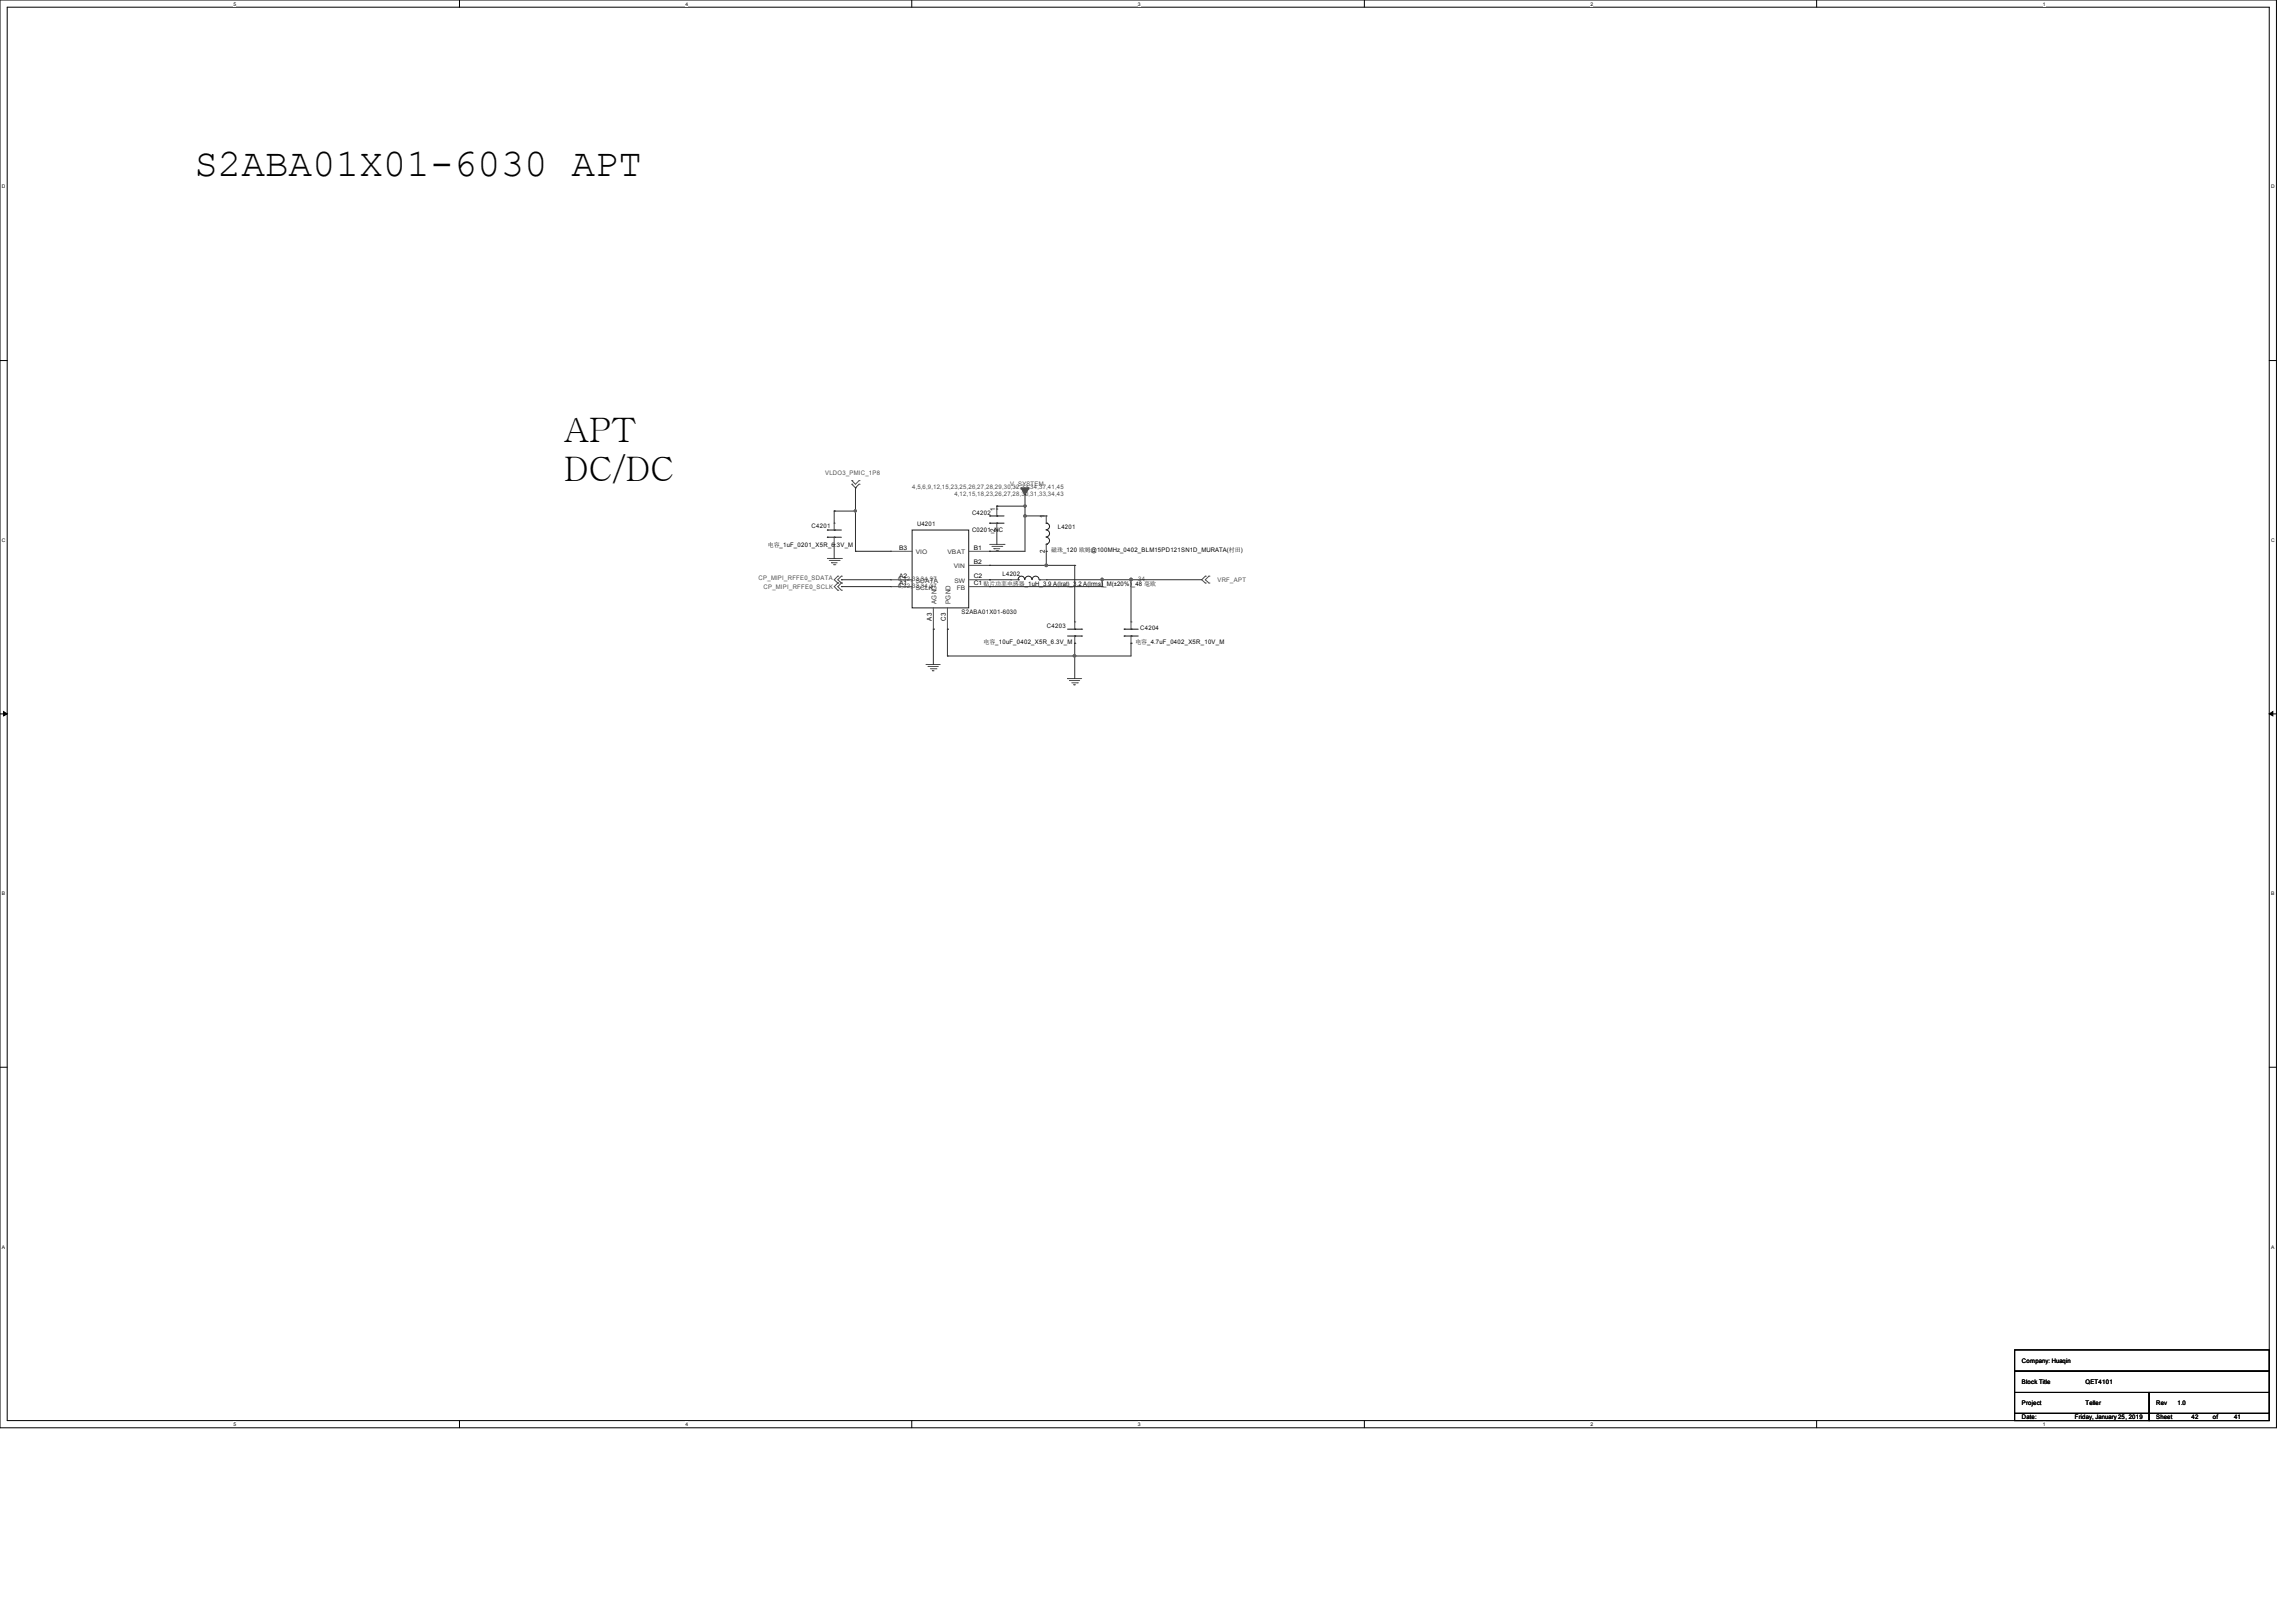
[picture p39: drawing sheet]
<svg xmlns="http://www.w3.org/2000/svg" width="297mm" height="210mm" viewBox="0 0 297 210" stroke-linecap="round" stroke-linejoin="round" font-family="sans-serif">
<defs><g id="words">
<text font-size="5.1" x="25.1" y="22.8">S2ABA01X01-6030 APT</text>
<g font-size="4.4">
<text x="73" y="57.2">APT</text>
<text x="73" y="62.2">DC/DC</text>
</g>
<g font-size=".9">
<text x="128.7" y="68.8" transform="rotate(-90 128.7 68.8)">2</text>
<text x="128.7" y="66.1" transform="rotate(-90 128.7 66.1)">1</text>
<text x="135.1" y="71.5" transform="rotate(-90 135.1 71.5)">2</text>
<text x="135.1" y="67.1" transform="rotate(-90 135.1 67.1)">1</text>
<text x="120.5" y="80.3" transform="rotate(-90 120.5 80.3)">A3</text>
<text x="122.4" y="80.4" transform="rotate(-90 122.4 80.4)">C3</text>
</g>
<g font-size=".9" fill="#343434">
<text x="121.1" y="78.2" transform="rotate(-90 121.1 78.2)">AGND</text>
<text x="122.9" y="78.2" transform="rotate(-90 122.9 78.2)">PGND</text>
</g>
<g font-size=".8" fill="#4d4d4d">
<text x="106.7" y="61.5">VLDO3_PMIC_1P8</text>
<text x="118" y="63.3">4,5,6,9,12,15,23,25,26,27,28,29,30,32,33,34,37,41,45</text>
<text x="123.5" y="64.2">4,12,15,18,23,26,27,28,30,31,33,34,43</text>
<text x="130.7" y="62.9">V_SYSTEM</text>
<text x="98.1" y="75.1">CP_MIPI_RFFE0_SDATA</text>
<text x="98.8" y="76.2">CP_MIPI_RFFE0_SCLK</text>
<text x="116.2" y="76.1">6,32,33,34,37</text>
<text x="116.2" y="75.2">6,32,33,34,37</text>
<text x="147.2" y="75.2">34</text>
<text x="157.5" y="75.3">VRF_APT</text>
</g>
<g font-size=".8">
<text x="99.3" y="70.8">电容_1uF_0201_X5R_6.3V_M</text>
<text x="116.3" y="71.1">B3</text>
<text x="125.7" y="68.8">C0201_NC</text>
<text x="126" y="71.1">B1</text>
<text x="136" y="71.5">磁珠_120 欧姆@100MHz_0402_BLM15PD121SN1D_MURATA(村田)</text>
<text x="116.3" y="74.8">A2</text>
<text x="116.3" y="75.7">A1</text>
<text x="126" y="72.9">B2</text>
<text x="126" y="75.7">C1 贴片功率电感器_1uH_3.9 A(lrat)_3.2 A(lrms)_M(±20%)_48 毫欧</text>
<text x="126" y="74.8">C2</text>
<text x="127.2" y="83.4">电容_10uF_0402_X5R_6.3V_M</text>
<text x="146.9" y="83.3">电容_4.7uF_0402_X5R_10V_M</text>
<text x="261.6" y="179.1">Block Title</text>
<text x="261.6" y="176.4">Company: Huaqin</text>
<text x="269.8" y="179.1">QET4101</text>
<text x="261.6" y="181.8">Project</text>
<text x="261.6" y="183.6">Date:</text>
<text x="268.4" y="183.6">Friday, January 25, 2019</text>
<text x="269.8" y="181.8">Teller</text>
<text x="278.9" y="181.8">Rev</text>
<text x="278.9" y="183.6">Sheet</text>
<text x="281.7" y="181.8">1.0</text>
<text x="283.5" y="183.6">42</text>
<text x="286.2" y="183.6">of</text>
<text x="289" y="183.6">41</text>
</g>
<g font-size=".8" fill="#0e0e0e">
<text x="105" y="68.4">C4201</text>
<text x="118.6" y="68.1">U4201</text>
<text x="125.7" y="66.6">C4202</text>
<text x="136.8" y="68.5">L4201</text>
<text x="129.7" y="74.5">L4202</text>
<text x="124.4" y="79.4">S2ABA01X01-6030</text>
<text x="135.4" y="81.2">C4203</text>
<text x="147.5" y="81.5">C4204</text>
</g>
<g font-size=".8" fill="#343434">
<text x="118.5" y="71.7">VIO</text>
<text x="122.6" y="71.7">VBAT</text>
<text x="118.5" y="75.4">SDATA</text>
<text x="118.5" y="76.3">SCLK</text>
<text x="123.4" y="73.5">VIN</text>
<text x="123.5" y="75.4">SW</text>
<text x="123.8" y="76.3">FB</text>
</g>
<g font-size=".6">
<text x="30.2" y=".7">5</text>
<text x="88.7" y=".7">4</text>
<text x="147.2" y=".7">3</text>
<text x="205.7" y=".7">2</text>
<text x="264.2" y=".7">1</text>
<text x=".3" y="24.4">D</text>
<text x="293.8" y="24.4">D</text>
<text x=".3" y="70.1">C</text>
<text x="293.8" y="70.1">C</text>
<text x=".3" y="115.8">B</text>
<text x="293.8" y="115.8">B</text>
<text x=".3" y="161.5">A</text>
<text x="293.8" y="161.5">A</text>
<text x="30.2" y="184.5">5</text>
<text x="88.7" y="184.5">4</text>
<text x="147.2" y="184.5">3</text>
<text x="205.7" y="184.5">2</text>
<text x="264.2" y="184.5">1</text>
</g>
</g></defs>
<path d="M0 0h294.5v184.7h-294.5zM.9 .9h292.6v182.9h-292.6z" fill="none" stroke="#000" stroke-width=".13"/>
<g fill="#fff">
<path d="M30.2 .1h.3v.7h-.3z"/>
<path d="M30.2 183.9h.3v.8h-.3z"/>
</g>
<path d="M59.4 0v.9M59.4 183.8v.9" fill="none" stroke="#000" stroke-width=".13"/>
<g fill="#fff">
<path d="M88.7 .1h.3v.7h-.3z"/>
<path d="M88.7 183.9h.3v.8h-.3z"/>
</g>
<path d="M117.9 0v.9M117.9 183.8v.9" fill="none" stroke="#000" stroke-width=".13"/>
<g fill="#fff">
<path d="M147.2 .1h.3v.7h-.3z"/>
<path d="M147.2 183.9h.3v.8h-.3z"/>
</g>
<path d="M176.5 0v.9M176.5 183.8v.9" fill="none" stroke="#000" stroke-width=".13"/>
<g fill="#fff">
<path d="M205.7 .1h.4v.7h-.4z"/>
<path d="M205.7 183.9h.4v.8h-.4z"/>
</g>
<path d="M235 0v.9M235 183.8v.9" fill="none" stroke="#000" stroke-width=".13"/>
<g fill="#fff">
<path d="M264.2 .1h.4v.7h-.4z"/>
<path d="M264.2 183.9h.4v.8h-.4z"/>
<path d="M.3 23.8h.4v.7h-.4z"/>
<path d="M293.8 23.8h.5v.7h-.5z"/>
<path d="M.3 69.5h.4v.7h-.4z"/>
<path d="M293.8 69.5h.5v.7h-.5z"/>
</g>
<path d="M0 46.7h.9M293.5 46.7h1" fill="none" stroke="#000" stroke-width=".13"/>
<g fill="#fff">
<path d="M.3 115.2h.4v.8h-.4z"/>
<path d="M293.8 115.2h.4v.8h-.4z"/>
</g>
<path d="M0 92.4h.9M293.5 92.4h1" fill="none" stroke="#000" stroke-width=".13"/>
<path d="M.5 92.1l.4 .3-.4 .2zM293.5 92.4l.5-.3v.5z" fill="#000" stroke="#000" stroke-width=".13"/>
<g fill="#fff">
<path d="M.3 161h.3v.7h-.3z"/>
<path d="M293.8 161h.4v.7h-.4z"/>
</g>
<path d="M0 138.1h.9M293.5 138.1h1M260.6 174.7h32.9v2.7h-32.9zM260.6 177.4h32.9v2.8h-32.9zM260.6 180.2h17.4v2.7h-17.4zM260.6 182.9h17.4v.9h-17.4zM278 182.9h15.5v.9h-15.5zM278 180.2h15.5v2.7h-15.5z" fill="none" stroke="#000" stroke-width=".13"/>
<g fill="none" stroke="#4d4d4d" stroke-width=".13">
<path d="M107 72.3h1.8M107.3 72.5h1.2M107.6 72.8h.7M107.6 72.8h.1M107.8 73.1h.2M107.9 67.7h.1M107.9 70.4h.1M107.9 67.7v.9M107.9 69.5v.9M108 73.1h.1M108.4 75.4l-.5 .5 .5 .5M108.4 74.5l-.5 .5 .5 .4"/>
<path d="M108.4 76.4h.1M108.4 75.4h.1M108.4 74.5h.1M108.5 72.5h.1M108.8 72.3h.1M108.8 76.4h.1M108.8 75.4h.1M108.8 74.5h.1M108.8 75.4l-.4 .5 .4 .5M108.8 74.5l-.4 .5 .4 .4M110.2 62.7h.1M110.2 62.2h.1"/>
<path d="M110.2 62.7l.5 .4 .4-.4M110.2 62.2l.5 .5 .4-.5M111.1 62.7h.1M111.1 62.2h.1M115.2 75h2.8M115.2 71.3h2.8M115.2 75.9h2.8M115.2 71.3h.1M115.2 75h.1M115.2 75.9h.1M120.7 78.7v2.7M122.6 78.7v2.7"/>
<path d="M125.3 75h2.7M125.3 71.3h2.7M125.3 75.9h2.7M125.3 73.2h2.7M128 71.3h.1M128 73.2h.1M128 75h.1M128 75.9h.1M128 70.4h1.9M128.3 70.7h1.3M128.6 71h.1M128.6 71h.7"/>
<path d="M128.9 71.2h.1M128.9 65.9h.1M128.9 68.6h.1M128.9 65.9v.9M128.9 67.7v.9M129 71.2h.1M129.6 70.7h.1M129.9 70.4h.1M130.8 75h.1M130.8 75h.9M134.5 75h.8M135.3 75h.1"/>
<path d="M135.3 66.8h.1M135.3 71.3h.1M135.3 66.8v.9M135.3 70.4v.9M155.9 74.5h.1M155.9 75.4h.1M155.9 74.5l-.5 .5 .5 .4M156.4 74.5l-.5 .5 .5 .4M156.4 75.4h.1M156.4 74.5h.1M119.8 86h.1M119.8 86h1.8"/>
<path d="M120.1 86.2h.1M120.1 86.2h1.3M120.4 86.5h.7M120.6 86.8h.1M120.6 86.8h.2M120.7 81.4h.1M121.1 86.5h.1M122.6 81.4h.1M138.1 87.8h.1M138.1 87.8h1.8M138.3 88.1h.1M138.3 88.1h1.4"/>
<path d="M138.6 88.3h.8M138.9 88.6h.1M138.9 88.6h.2M139 83.2h.1M139 80.5h.1M139 80.5v.9M139 82.3v.9M139.4 88.3h.1M146.3 80.5h.1M146.3 83.2h.1M146.3 80.5v.9M146.3 82.3v.9"/>
</g>
<path d="M132 63.1h1.1l-.5 .9z" fill-rule="evenodd" fill="#4d4d4d" stroke="#4d4d4d" stroke-width=".13"/>
<g fill="none" stroke="#1c1c1c" stroke-width=".13">
<path d="M107 68.6h.1M107 69.5h.1M107 68.6h1.8M107 69.5h1.8M107.9 68.6h.1M107.9 69.5h.1M118 68.6h7.3v10.1h-7.3zM128 66.8h1.9M128 67.7h1.9M128 66.8h.1M128 67.7h.1M128.9 66.8h.1"/>
<path d="M128.9 67.7h.1M131.7 75a.42 .42 0 0 1 .4-.5 .42 .42 0 0 1 .4 .5M131.7 75h.1M132.6 75a.44 .44 0 0 1 .4-.5 .44 .44 0 0 1 .5 .5M133.5 75a.44 .44 0 0 1 .5-.5 .44 .44 0 0 1 .4 .5M134.5 75h.1M135.3 67.7a.42 .42 0 0 1 .5 .4 .42 .42 0 0 1-.5 .4M135.3 68.6a.44 .44 0 0 1 .5 .4 .44 .44 0 0 1-.5 .5M135.3 69.5a.44 .44 0 0 1 .5 .5 .44 .44 0 0 1-.5 .4M135.3 70.4h.1M135.3 67.7h.1M138.1 82.3h1.8"/>
<path d="M138.1 81.4h1.8M139 82.3h.1M139 81.4h.1M139.9 82.3h.1M139.9 81.4h.1M145.4 82.3h1.8M145.4 81.4h1.8M145.4 81.4h.1M145.4 82.3h.1M146.3 81.4h.1M146.3 82.3h.1"/>
</g>
<g fill="none" stroke="#2d2d2d" stroke-width=".13">
<path d="M107.9 66.1h2.8M107.9 66.1h.1M107.9 72.3h.1M107.9 66.1v1.6M107.9 70.4v1.9M108.8 75h.1M108.8 75.9h.1M108.8 75h6.4M108.8 75.9h6.4M110.7 63.1h.1M110.7 66.1h.1M110.7 71.3h.1"/>
<path d="M110.7 63.1v8.2M110.7 71.3h4.5M128 75h2.8M128 75.9h14.6M128 71.3h.1M128 73.2h.1M128 75h.1M128 75.9h.1M128 73.2h11M128.9 65.5h.1M128.9 68.6h.1M128.9 65.5v.4"/>
<path d="M128.9 68.6v1.8M128.9 65.5h3.7M132.6 64h.1M132.6 65.5h.1M132.6 66.8h.1M132.6 64v7.3h-4.6M132.6 66.8h2.7M135.3 71.3h.1M135.3 73.2h.1M135.3 71.3v1.9M135.3 75h20.1M139 73.2h.1"/>
<path d="M139 73.2v7.3M142.6 75h.1M142.6 75.9h.1M142.6 75v.9M146.3 75h.1M146.3 75v5.5M120.7 81.4h.1M120.7 81.4v4.6M122.6 81.4h.1M122.6 84.9h.1M122.6 81.4v3.5M139 83.2h.1"/>
<path d="M139 84.9h.1M139 83.2v4.6M146.3 83.2h.1M146.3 83.2v1.7h-23.7"/>
</g>
<g fill="#696969" stroke="#696969" stroke-width=".13">
<path d="M132.5 65.4h.2v.2h-.2z" fill-rule="evenodd"/>
<path d="M138.9 84.8h.2v.2h-.2z" fill-rule="evenodd"/>
<path d="M132.5 65.4h.2v.2h-.2z" fill-rule="evenodd"/>
<path d="M138.9 84.8h.2v.2h-.2z" fill-rule="evenodd"/>
<circle cx="110.6" cy="66.1" r=".15"/>
<circle cx="132.6" cy="66.8" r=".17"/>
<circle cx="135.3" cy="73.2" r=".17"/>
<circle cx="146.3" cy="75" r=".17"/>
<circle cx="142.5" cy="75" r=".16"/>
</g>
<use href="#words"/>
</svg>
